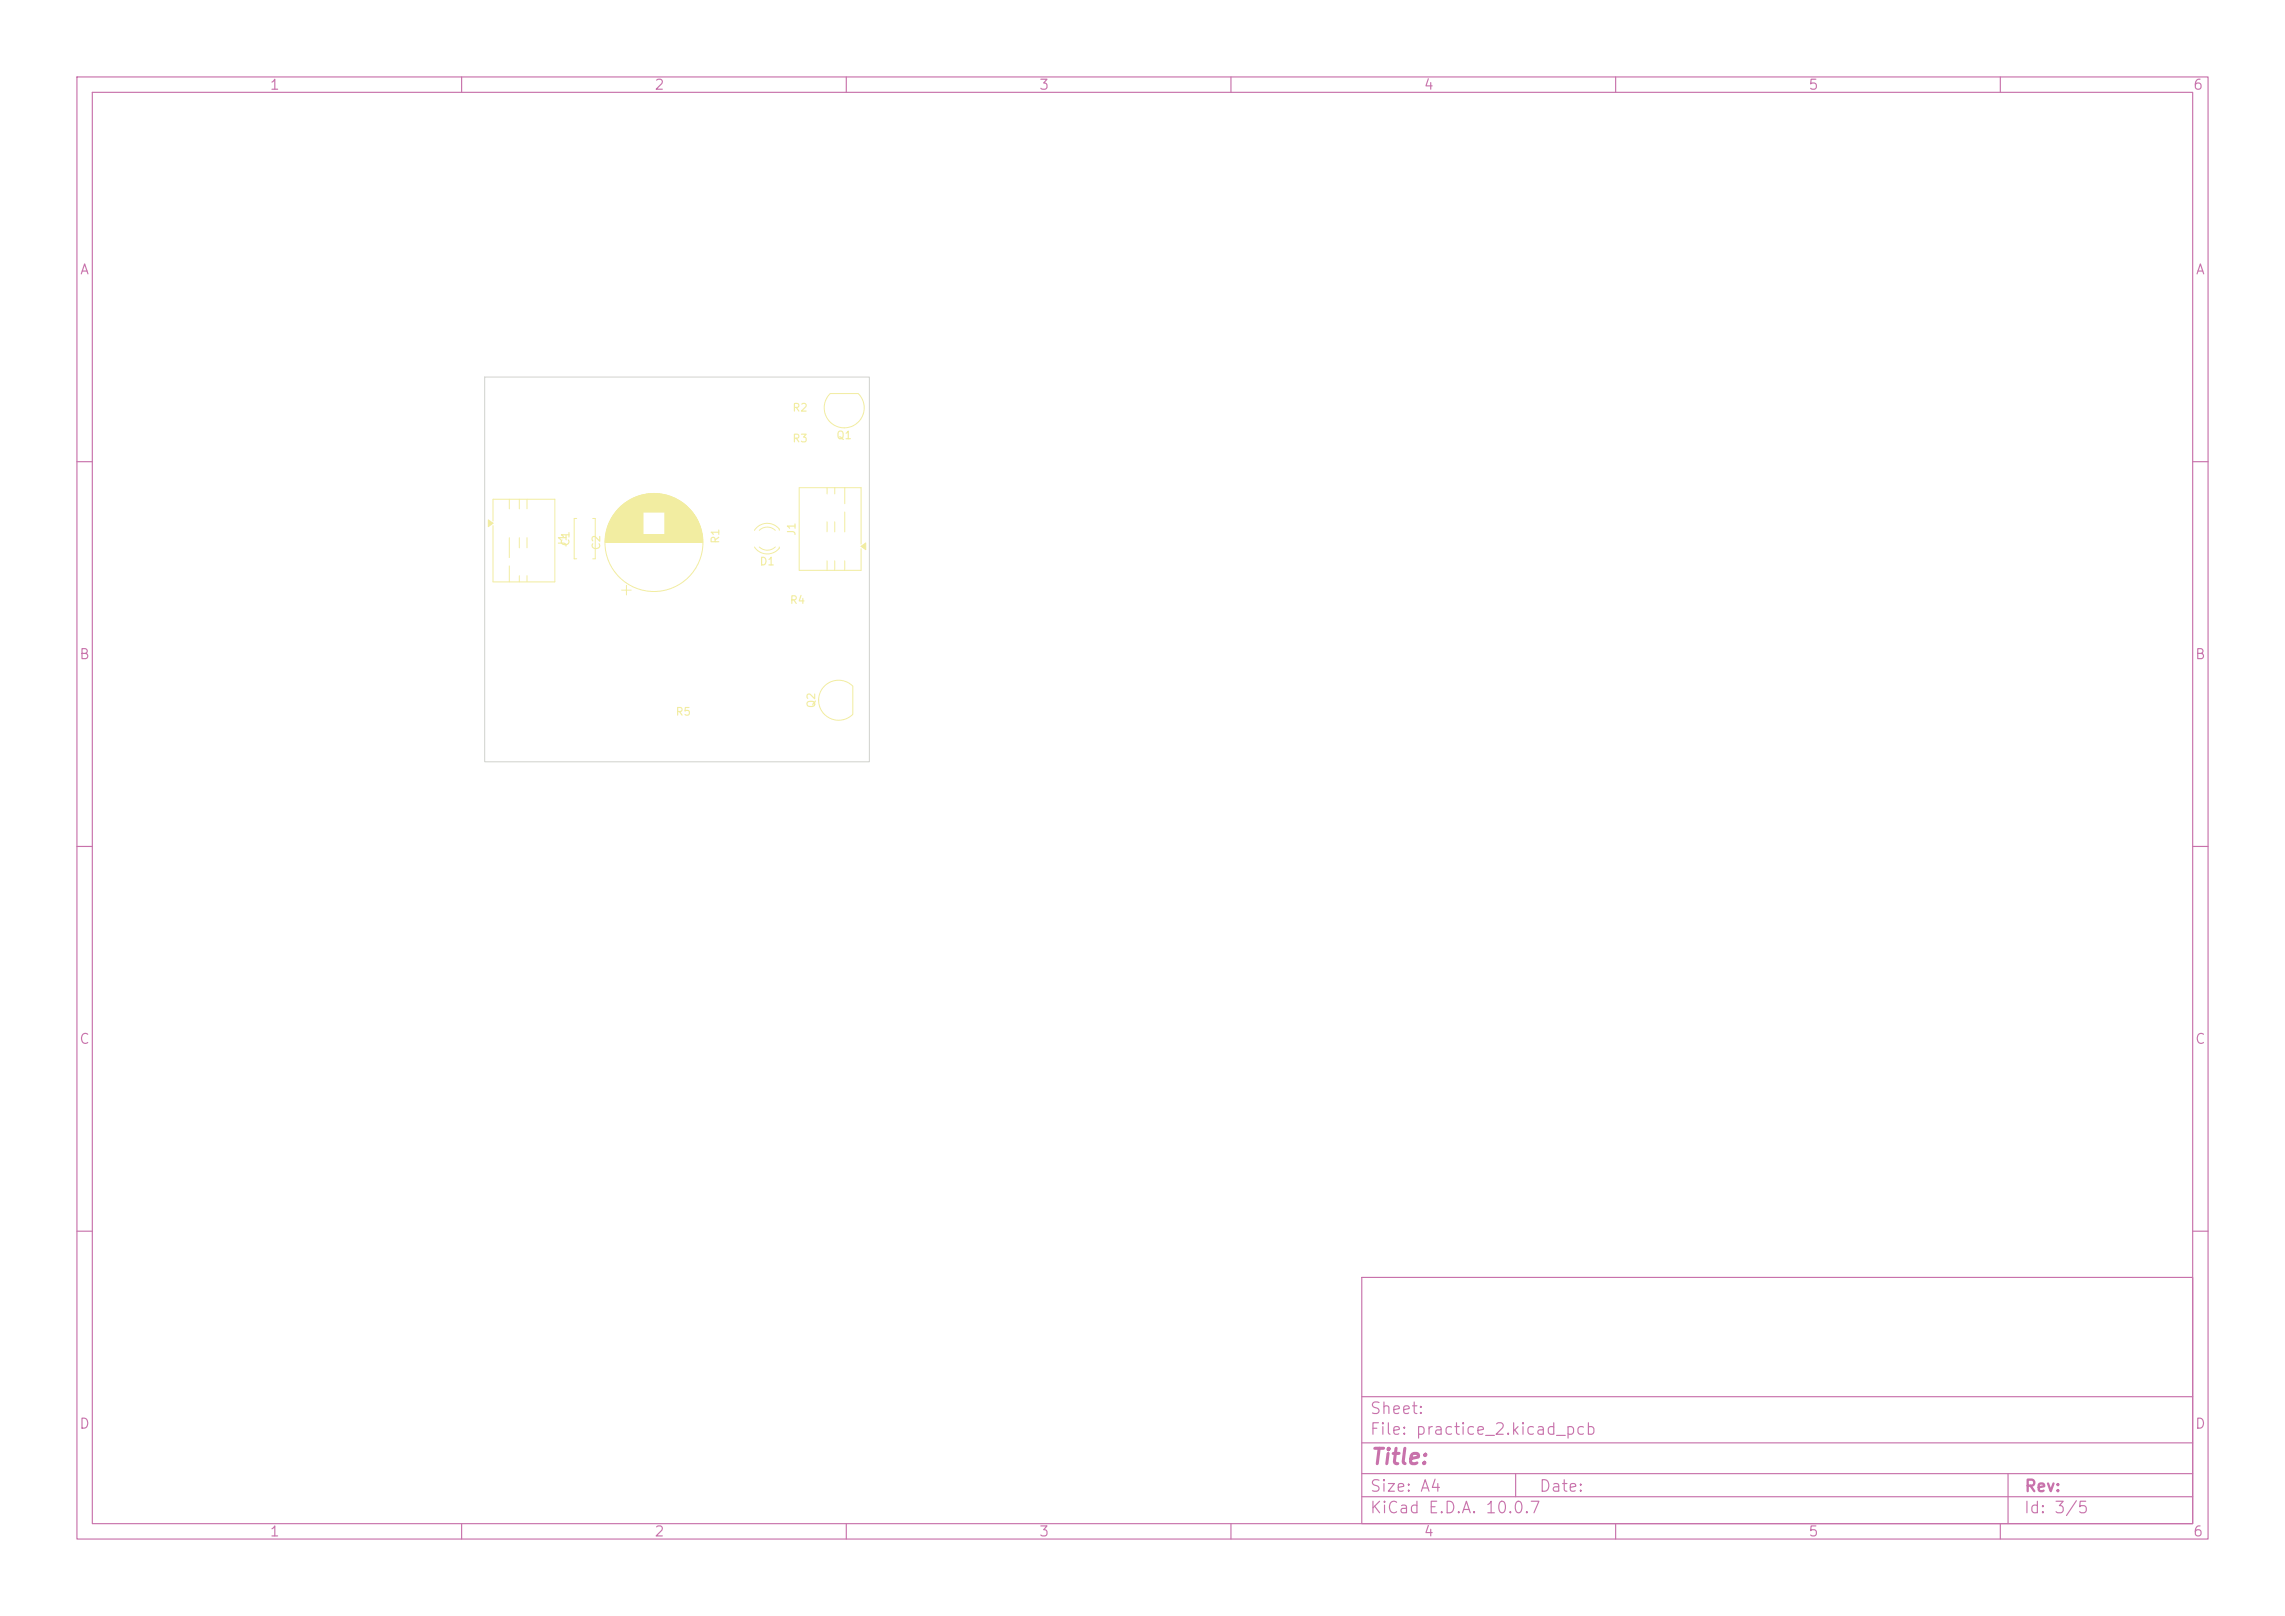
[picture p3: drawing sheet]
<svg xmlns="http://www.w3.org/2000/svg" width="297mm" height="210mm" viewBox="0 0 297 210" stroke-linecap="round" stroke-linejoin="round" font-family="sans-serif">
<defs><g id="words">
<text font-size="2" fill="#c872ab" x="178" y="190.8">Title:</text>
<g font-size="1.5" fill="#c872ab">
<text x="178" y="184.1">Sheet:</text>
<text x="178" y="186.8">File: practice_2.kicad_pcb</text>
<text x="178" y="197">KiCad E.D.A. 10.0.7</text>
<text x="178" y="194.2">Size: A4</text>
<text x="200" y="194.2">Date:</text>
<text x="263" y="197">Id: 3/5</text>
<text x="263" y="194.2">Rev:</text>
</g>
<g font-size="1.3" fill="#c872ab">
<text x="35" y="12">1</text>
<text x="85" y="12">2</text>
<text x="135" y="12">3</text>
<text x="185" y="12">4</text>
<text x="235" y="12">5</text>
<text x="285" y="12">6</text>
<text x="10.3" y="36">A</text>
<text x="285.3" y="36">A</text>
<text x="10.2" y="86">B</text>
<text x="285.2" y="86">B</text>
<text x="10.2" y="136">C</text>
<text x="285.2" y="136">C</text>
<text x="10.2" y="186">D</text>
<text x="285.2" y="186">D</text>
<text x="35" y="200">1</text>
<text x="85" y="200">2</text>
<text x="135" y="200">3</text>
<text x="185" y="200">4</text>
<text x="235" y="200">5</text>
<text x="285" y="200">6</text>
</g>
<g font-size="1" fill="#f2eda1">
<text x="102.9" y="53.7">R2</text>
<text x="102.9" y="57.7">R3</text>
<text x="108.6" y="57.3">Q1</text>
<text x="73.9" y="71.2" transform="rotate(-90 73.9 71.2)">J1</text>
<text x="74.3" y="71.1" transform="rotate(-90 74.3 71.1)">C1</text>
<text x="78.3" y="71.6" transform="rotate(-90 78.3 71.6)">C2</text>
<text x="93.7" y="70.7" transform="rotate(-90 93.7 70.7)">R1</text>
<text x="103.6" y="69.7" transform="rotate(-90 103.6 69.7)">J1</text>
<text x="98.7" y="73.7">D1</text>
<text x="102.6" y="78.7">R4</text>
<text x="87.7" y="93.2">R5</text>
<text x="106.2" y="92.1" transform="rotate(-90 106.2 92.1)">Q2</text>
</g>
</g></defs>
<g fill="none" stroke="#c872ab" stroke-width=".15">
<path d="M10 10h277v190h-277zM12 12h273v186h-273zM60 10v2M110 10v2M160 10v2M210 10v2M260 10v2M10 60h2M285 60h2M10 110h2M285 110h2M10 160h2"/>
<path d="M177 166h108v32h-108zM285 160h2M60 198v2M110 198v2M160 198v2M177 194.5h108M177 191.5h108M177 187.5h108M177 181.5h108M197 191.5v3M210 198v2M260 198v2"/>
<path d="M261 191.5v6.5"/>
</g>
<path d="M63.5 67.6l.6 .4-.6 .4zM64.1 67.7v-2.8h8v10.7h-8v-7.3M66.2 64.9v1.2M66.2 69.9v2.6M66.2 73.5v2.1M67.5 64.9v1.2M67.5 69.9v1.3M67.5 74.8v.8M68.5 64.9v1.2M68.5 69.9v1.3M68.5 74.8v.8" fill="none" stroke="#f2eda1" stroke-width=".13"/>
<path d="M63.5 67.6l.6 .4-.6 .4z" fill="#f2eda1"/>
<path d="M107.5 63.4v.8M107.5 67.8v1.3M107.5 72.9v1.2M108.5 63.4v.8M108.5 67.8v1.3M108.5 72.9v1.2M109.8 63.4v2.1M109.8 66.5v2.6M109.8 72.9v1.2M111.9 70.7v-7.3h-8v10.7h8v-2.8M111.9 71l.6-.4v.8z" fill="none" stroke="#f2eda1" stroke-width=".13"/>
<path d="M111.9 71l.6-.4v.8z" fill="#f2eda1"/>
<g fill="none" stroke="#f2eda1" stroke-width=".13">
<path d="M107.9 51.2a2.6 2.6 0 0 0 0 3.6 2.6 2.6 0 0 0 3.7 0 2.6 2.6 0 0 0 0-3.6M107.9 51.2h3.6M75 67.4h-.4v5.2h.4M77 67.4h.4v5.2h-.4M78.7 70.5h12.6M78.7 70.4h12.6M78.7 70.3h12.6M78.7 70.2h12.6M78.7 70.1h12.6M78.7 70h12.6M78.7 69.9h12.6M78.7 69.8h12.6"/>
<path d="M78.7 69.7h12.6M78.7 69.6h12.6M78.7 69.5h12.6M78.8 69.5h12.4M78.8 69.4h4.8M78.8 69.3h4.8M78.8 69.2h4.8M78.8 69.1h4.8M78.8 69h4.8M78.9 69h4.7M78.9 68.9h4.7M78.9 68.8h4.7"/>
<path d="M78.9 68.7h4.7M79 68.6h4.6M79 68.5h4.6M79 68.4h4.6M79 68.3h4.6M79.1 68.3h4.5M79.1 68.2h4.5M79.1 68.1h4.5M79.2 68.1h4.4M79.2 68h4.4M79.2 67.9h4.4M79.3 67.8h4.3"/>
<path d="M79.3 67.7h4.3M79.4 67.6h4.2M79.4 67.5h4.2M79.5 67.4h4.1M79.5 67.3h4.1M79.6 67.3h4M79.6 67.2h4M79.6 67.1h4M79.7 67.1h3.9M79.7 67h3.9M79.8 66.9h3.8M79.8 66.8h3.8"/>
<path d="M79.9 66.8h3.7M79.9 66.7h3.7M80 66.7h3.6M80 66.6h3.6M80 66.5h10M80.1 66.5h9.8M80.1 66.4h9.8M80.2 66.4h9.6M80.2 66.3h9.6M80.3 66.3h9.4M80.3 66.2h9.4M80.4 66.2h9.2"/>
<path d="M80.4 66.1h9.2M80.5 66.1h9M80.5 66h9M80.6 66h8.8M80.6 65.9h8.8M80.7 65.9h8.6M80.7 65.8h8.6M80.8 65.8h8.4M80.8 76.7h1.3M80.8 65.7h8.4M80.9 65.7h8.2M80.9 65.6h8.2"/>
<path d="M81 65.6h8M81 65.5h8M81.1 65.5h7.8M81.2 65.4h7.6M81.2 65.4h7.5M81.3 65.3h7.4M81.4 65.3h7.2M81.4 76.1v1.2M81.5 65.2h7M81.6 65.1h6.8M81.7 65.1h6.6M81.8 65h6.4"/>
<path d="M81.9 65h6.2M81.9 64.9h6.2M82 64.9h6M82.1 64.9h5.8M82.2 64.8h5.6M82.3 64.7h5.4M82.4 64.7h5.2M82.5 64.7h5M82.6 64.6h4.8M82.7 64.6h4.6M82.8 64.5h4.4M82.9 64.5h4.2"/>
<path d="M83 64.5h4M83.1 64.4h3.8M83.3 64.4h3.4M83.4 64.3h3.2M83.6 64.3h2.8M83.8 64.3h2.4M84 64.2h2M84.2 64.2h1.6M84.7 64.1h.6M86.4 69.4h4.8M86.4 69.3h4.8M86.4 69.2h4.8"/>
<path d="M86.4 69.1h4.8M86.4 69h4.8M86.4 69h4.7M86.4 68.9h4.7M86.4 68.8h4.7M86.4 68.7h4.7M86.4 68.6h4.6M86.4 68.5h4.6M86.4 68.4h4.6M86.4 68.3h4.6M86.4 68.3h4.5M86.4 68.2h4.5"/>
<path d="M86.4 68.1h4.5M86.4 68.1h4.4M86.4 68h4.4M86.4 67.9h4.4M86.4 67.8h4.3M86.4 67.7h4.3M86.4 67.6h4.2M86.4 67.5h4.2M86.4 67.4h4.1M86.4 67.3h4.1M86.4 67.3h4M86.4 67.2h4"/>
<path d="M86.4 67.1h4M86.4 67.1h3.9M86.4 67h3.9M86.4 66.9h3.8M86.4 66.8h3.8M86.4 66.8h3.7M86.4 66.7h3.7M86.4 66.7h3.6M86.4 66.6h3.6M98.7 68.9a1.5 1.5 0 0 1 2.1 0M98.7 71.1a1.5 1.5 0 0 0 2.1 0M101.3 68.9v-.1a1.99 1.99 0 0 0-3.2 .1"/>
<path d="M101.3 71.1v.1a1.99 1.99 0 0 1-3.2-.1M110.8 89.2a2.6 2.6 0 0 0-3.6 0 2.6 2.6 0 0 0 0 3.6 2.6 2.6 0 0 0 3.6 0M110.8 89.2v3.6"/>
<circle cx="85" cy="70.5" r="6.4"/>
</g>
<path d="M63 49h50v50h-50z" fill="none" stroke="#d0d2cd" stroke-width=".13"/>
<use href="#words"/>
</svg>
